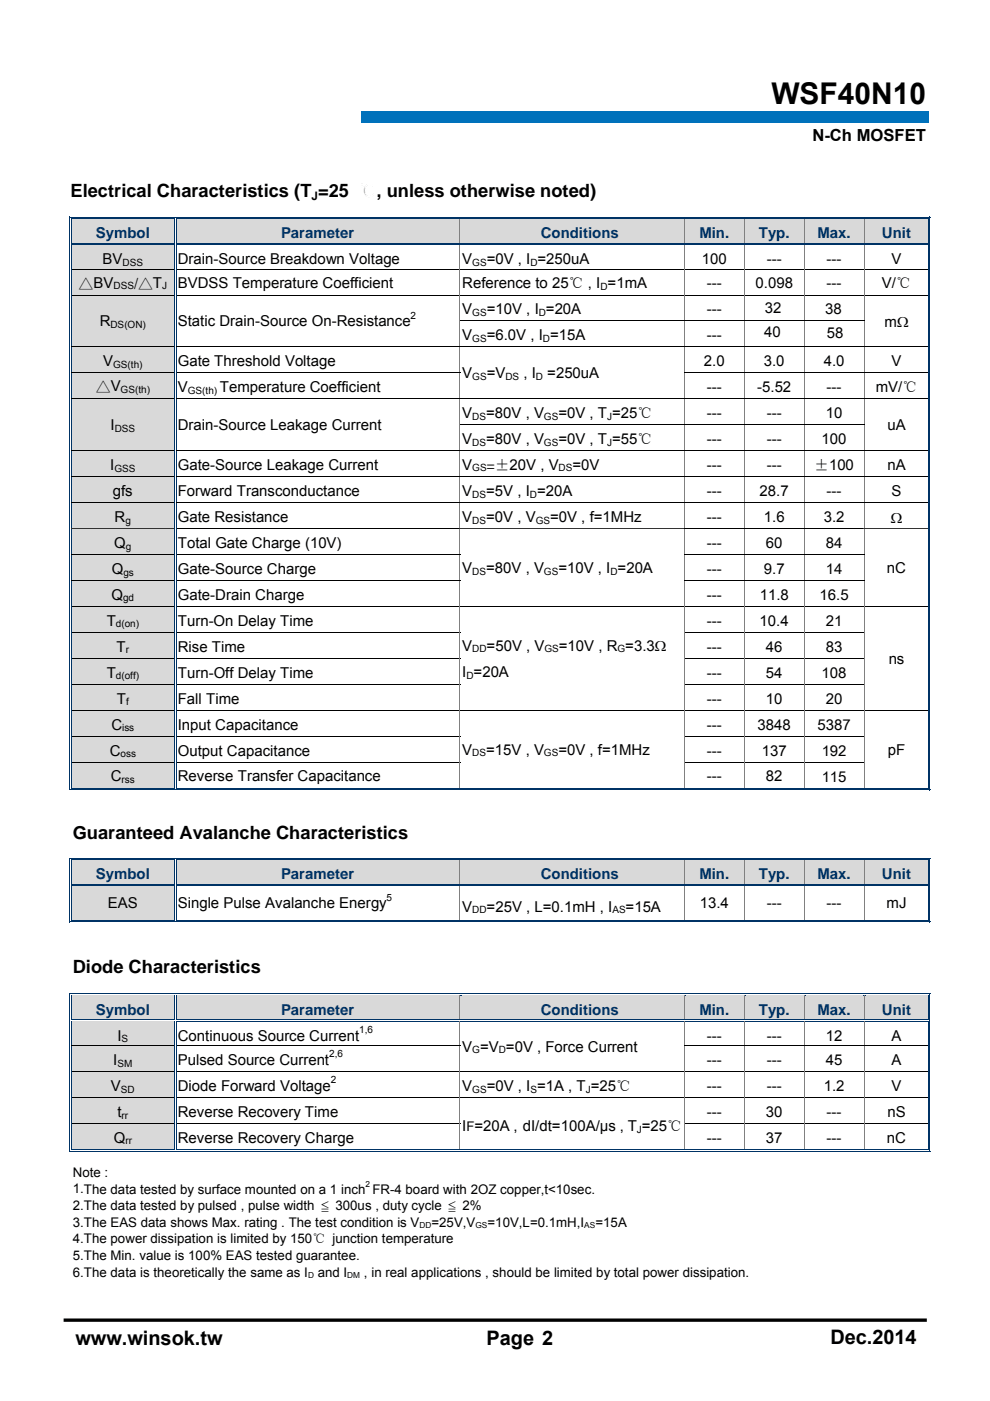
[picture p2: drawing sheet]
<svg xmlns="http://www.w3.org/2000/svg" width="210mm" height="297mm" viewBox="0 0 210 297" stroke-linecap="round" stroke-linejoin="round" font-family="sans-serif">
<defs><g id="words">
<text font-size="6.3" x="163.6" y="22">WSF40N10</text>
<g font-size="4.2">
<text x="16" y="285.1">www.winsok.tw</text>
<text x="103.2" y="285.1">Page 2</text>
<text x="176.1" y="285">Dec.2014</text>
</g>
<g font-size="3.9">
<text x="15" y="41.8">Electrical Characteristics (T =25 ℃, unless otherwise noted)</text>
<text x="15.4" y="177.9">Guaranteed Avalanche Characteristics</text>
<text x="15.4" y="206.3">Diode Characteristics</text>
</g>
<text font-size="3.5" x="172.3" y="29.8">N-Ch MOSFET</text>
<g font-size="3.2" fill="#003365">
<text x="20.3" y="50.5">Symbol</text>
<text x="59.6" y="50.5">Parameter</text>
<text x="114.7" y="50.5">Conditions</text>
<text x="148.3" y="50.5">Min.</text>
<text x="161" y="50.5">Typ.</text>
<text x="173.4" y="50.5">Max.</text>
<text x="187.1" y="50.5">Unit</text>
<text x="20.3" y="186.5">Symbol</text>
<text x="59.6" y="186.5">Parameter</text>
<text x="114.7" y="186.5">Conditions</text>
<text x="148.3" y="186.5">Min.</text>
<text x="161" y="186.5">Typ.</text>
<text x="173.4" y="186.5">Max.</text>
<text x="187.1" y="186.5">Unit</text>
<text x="20.3" y="215.2">Symbol</text>
<text x="59.6" y="215.2">Parameter</text>
<text x="114.7" y="215.2">Conditions</text>
<text x="148.3" y="215.2">Min.</text>
<text x="161" y="215.2">Typ.</text>
<text x="173.4" y="215.2">Max.</text>
<text x="187.1" y="215.2">Unit</text>
</g>
<g font-size="3.2">
<text x="21.8" y="56">BV</text>
<text x="37.7" y="56">Drain-Source Breakdown Voltage</text>
<text x="98.1" y="56">V</text>
<text x="103.2" y="56">=0V , I =250uA</text>
<text x="148.9" y="56">100</text>
<text x="162.6" y="56">---</text>
<text x="175.3" y="56">---</text>
<text x="189.1" y="56">V</text>
<text x="16.7" y="61">△BV</text>
<text x="28.4" y="61">/△T</text>
<text x="37.7" y="61.1">BVDSS Temperature Coefficient</text>
<text x="98" y="61.2">Reference to 25℃ , I =1mA</text>
<text x="149.9" y="61.1">---</text>
<text x="160.3" y="61.1">0.098</text>
<text x="175.3" y="61.1">---</text>
<text x="187.1" y="61.2">V/℃</text>
<text x="21.1" y="69.2">R</text>
<text x="37.7" y="69.2">Static Drain-Source On-Resistance</text>
<text x="98" y="66.6">V</text>
<text x="103.2" y="66.6">=10V , I =20A</text>
<text x="149.9" y="66.6">---</text>
<text x="162.1" y="71.5">40</text>
<text x="162.2" y="66.4">32</text>
<text x="175" y="66.5">38</text>
<text x="175.4" y="71.8">58</text>
<text x="187.6" y="69.3">mΩ</text>
<text x="21.9" y="77.6">V</text>
<text x="37.7" y="77.6">Gate Threshold Voltage</text>
<text x="98" y="72.1">V</text>
<text x="103.2" y="72.1">=6.0V , I =15A</text>
<text x="149.3" y="77.6">2.0</text>
<text x="149.9" y="72.1">---</text>
<text x="162" y="77.6">3.0</text>
<text x="174.7" y="77.6">4.0</text>
<text x="189.1" y="77.6">V</text>
<text x="20.3" y="83">△V</text>
<text x="37.7" y="83.1">V</text>
<text x="46.7" y="83.1">Temperature Coefficient</text>
<text x="98" y="80.2">V</text>
<text x="103.2" y="80.2">=V</text>
<text x="111" y="80.2">, I</text>
<text x="116.1" y="80.2">=250uA</text>
<text x="149.9" y="83.1">---</text>
<text x="160.6" y="83.1">-5.52</text>
<text x="175.3" y="83.1">---</text>
<text x="185.8" y="83.2">mV/℃</text>
<text x="98" y="88.7">V</text>
<text x="103.1" y="88.7">=80V , V</text>
<text x="118.4" y="88.7">=0V , T =25℃</text>
<text x="149.9" y="88.6">---</text>
<text x="162.6" y="88.6">---</text>
<text x="175.2" y="88.6">10</text>
<text x="23.5" y="91.2">I</text>
<text x="37.7" y="91.2">Drain-Source Leakage Current</text>
<text x="98" y="94.2">V</text>
<text x="103.1" y="94.2">=80V , V</text>
<text x="118.4" y="94.2">=0V , T =55℃</text>
<text x="149.9" y="94.1">---</text>
<text x="162.6" y="94.1">---</text>
<text x="174.3" y="94.1">100</text>
<text x="188.2" y="91.2">uA</text>
<text x="23.4" y="99.7">I</text>
<text x="37.7" y="99.7">Gate-Source Leakage Current</text>
<text x="98" y="99.6">V</text>
<text x="103.2" y="99.6">=±20V , V</text>
<text x="121.4" y="99.6">=0V</text>
<text x="149.9" y="99.7">---</text>
<text x="162.6" y="99.7">---</text>
<text x="172.7" y="99.7">±100</text>
<text x="188.2" y="99.7">nA</text>
<text x="23.9" y="105.2">gfs</text>
<text x="37.7" y="105.2">Forward Transconductance</text>
<text x="98" y="105.2">V</text>
<text x="103.1" y="105.2">=5V , I =20A</text>
<text x="149.9" y="105.2">---</text>
<text x="161.1" y="105.2">28.7</text>
<text x="175.3" y="105.2">---</text>
<text x="189.1" y="105.2">S</text>
<text x="24.3" y="110.7">R</text>
<text x="37.7" y="110.7">Gate Resistance</text>
<text x="98.1" y="110.7">V</text>
<text x="103.1" y="110.7">=0V , V</text>
<text x="116.7" y="110.7">=0V , f=1MHz</text>
<text x="150" y="110.7">---</text>
<text x="162" y="110.7">1.6</text>
<text x="174.7" y="110.7">3.2</text>
<text x="189" y="110.8">Ω</text>
<text x="24.2" y="116.2">Q</text>
<text x="37.7" y="116.2">Total Gate Charge (10V)</text>
<text x="149.9" y="116.2">---</text>
<text x="162.5" y="116.2">60</text>
<text x="175.2" y="116.3">84</text>
<text x="23.7" y="121.7">Q</text>
<text x="37.7" y="121.7">Gate-Source Charge</text>
<text x="98" y="121.5">V</text>
<text x="103.1" y="121.5">=80V , V</text>
<text x="118.4" y="121.5">=10V , I =20A</text>
<text x="150" y="121.7">---</text>
<text x="162" y="121.7">9.7</text>
<text x="175.2" y="121.8">14</text>
<text x="188.1" y="121.5">nC</text>
<text x="23.6" y="127.2">Q</text>
<text x="37.7" y="127.2">Gate-Drain Charge</text>
<text x="149.9" y="127.2">---</text>
<text x="161.1" y="127.2">11.8</text>
<text x="173.8" y="127.3">16.5</text>
<text x="22.6" y="132.7">T</text>
<text x="37.7" y="132.7">Turn-On Delay Time</text>
<text x="98" y="138">V</text>
<text x="103.2" y="138">=50V , V</text>
<text x="118.5" y="138">=10V , R =3.3Ω</text>
<text x="149.9" y="132.7">---</text>
<text x="161.1" y="132.7">10.4</text>
<text x="175.2" y="132.8">21</text>
<text x="22.6" y="143.7">T</text>
<text x="24.7" y="138.2">T</text>
<text x="37.7" y="143.7">Turn-Off Delay Time</text>
<text x="37.7" y="138.2">Rise Time</text>
<text x="98" y="143.6">I =20A</text>
<text x="149.9" y="138.2">---</text>
<text x="149.9" y="143.7">---</text>
<text x="162.5" y="138.2">46</text>
<text x="162.5" y="143.7">54</text>
<text x="174.3" y="143.8">108</text>
<text x="175.2" y="138.3">83</text>
<text x="188.5" y="140.7">ns</text>
<text x="24.8" y="149.2">T</text>
<text x="37.7" y="149.2">Fall Time</text>
<text x="149.9" y="149.2">---</text>
<text x="162.5" y="149.2">10</text>
<text x="175.2" y="149.3">20</text>
<text x="23.6" y="154.7">C</text>
<text x="37.7" y="154.7">Input Capacitance</text>
<text x="149.9" y="154.7">---</text>
<text x="160.7" y="154.7">3848</text>
<text x="173.4" y="154.8">5387</text>
<text x="23.3" y="160.2">C</text>
<text x="37.7" y="160.2">Output Capacitance</text>
<text x="98" y="160">V</text>
<text x="103.1" y="160">=15V , V</text>
<text x="118.4" y="160">=0V , f=1MHz</text>
<text x="149.9" y="160.2">---</text>
<text x="161.6" y="160.2">137</text>
<text x="174.3" y="160.3">192</text>
<text x="188.3" y="160">pF</text>
<text x="23.5" y="165.7">C</text>
<text x="37.7" y="165.7">Reverse Transfer Capacitance</text>
<text x="149.9" y="165.7">---</text>
<text x="162.4" y="165.7">82</text>
<text x="174.3" y="165.8">115</text>
<text x="22.9" y="192.6">EAS</text>
<text x="37.7" y="192.6">Single Pulse Avalanche Energy</text>
<text x="98" y="193.3">V</text>
<text x="103.2" y="193.3">=25V , L=0.1mH , I</text>
<text x="132.7" y="193.3">=15A</text>
<text x="148.4" y="192.6">13.4</text>
<text x="162.6" y="192.6">---</text>
<text x="175.3" y="192.6">---</text>
<text x="188.1" y="192.6">mJ</text>
<text x="24.9" y="220.6">I</text>
<text x="37.7" y="220.6">Continuous Source Current</text>
<text x="149.9" y="220.6">---</text>
<text x="162.6" y="220.6">---</text>
<text x="175.2" y="220.6">12</text>
<text x="189.1" y="220.6">A</text>
<text x="24" y="225.8">I</text>
<text x="37.7" y="225.8">Pulsed Source Current</text>
<text x="98" y="223">V =V =0V , Force Current</text>
<text x="149.9" y="225.8">---</text>
<text x="162.6" y="225.8">---</text>
<text x="175.2" y="225.8">45</text>
<text x="189.1" y="225.8">A</text>
<text x="23.5" y="231.3">V</text>
<text x="37.7" y="231.3">Diode Forward Voltage</text>
<text x="98" y="231.3">V</text>
<text x="103.2" y="231.3">=0V , I =1A , T =25℃</text>
<text x="149.9" y="231.3">---</text>
<text x="162.6" y="231.3">---</text>
<text x="174.7" y="231.3">1.2</text>
<text x="189.1" y="231.3">V</text>
<text x="24.9" y="236.8">t</text>
<text x="37.7" y="236.8">Reverse Recovery Time</text>
<text x="98" y="239.8">I</text>
<text x="149.9" y="236.8">---</text>
<text x="162.5" y="236.8">30</text>
<text x="175.3" y="236.8">---</text>
<text x="188.2" y="236.8">nS</text>
<text x="24.1" y="242.3">Q</text>
<text x="37.7" y="242.3">Reverse Recovery Charge</text>
<text x="149.9" y="242.3">---</text>
<text x="162.5" y="242.3">37</text>
<text x="175.3" y="242.3">---</text>
<text x="188.1" y="242.3">nC</text>
</g>
<g font-size="2.8">
<text x="98.9" y="239.8">F=20A , dI/dt=100A/µs , T =25℃</text>
<text x="15.5" y="249.5">Note :</text>
<text x="15.5" y="256.6">2.The data tested by pulsed , pulse width ≦ 300us , duty cycle ≦ 2%</text>
<text x="15.5" y="253">1.The data tested by surface mounted on a 1 inch FR-4 board with 2OZ copper,t&lt;10sec.</text>
<text x="15.5" y="263.6">4.The power dissipation is limited by 150℃ junction temperature</text>
<text x="15.5" y="260.1">3.The EAS data shows Max. rating . The test condition is V</text>
<text x="91.5" y="260.1">=25V,V</text>
<text x="103.4" y="260.1">=10V,L=0.1mH,I</text>
<text x="126.3" y="260.1">=15A</text>
<text x="15.5" y="267.1">5.The Min. value is 100% EAS tested guarantee.</text>
<text x="15.5" y="270.7">6.The data is theoretically the same as I</text>
<text x="67.4" y="270.7">and I</text>
<text x="77.2" y="270.7">, in real applications , should be limited by total power dissipation.</text>
</g>
<text font-size="2.5" x="66.1" y="42.3">J</text>
<g font-size="2.1">
<text x="26" y="56.3">DSS</text>
<text x="100.2" y="56.3">GS</text>
<text x="112.5" y="56.3">D</text>
<text x="24.1" y="61.3">DSS</text>
<text x="34.4" y="61.3">J</text>
<text x="127.4" y="61.5">D</text>
<text x="23.4" y="69.5">DS(ON)</text>
<text x="87.1" y="67.6">2</text>
<text x="100.2" y="67">GS</text>
<text x="114.3" y="67">D</text>
<text x="24" y="78">GS(th)</text>
<text x="100.2" y="72.5">GS</text>
<text x="115.1" y="72.5">D</text>
<text x="25.6" y="83.3">GS(th)</text>
<text x="39.8" y="83.5">GS(th)</text>
<text x="100.2" y="80.5">GS</text>
<text x="107.2" y="80.5">DS</text>
<text x="113.7" y="80.5">D</text>
<text x="100.2" y="89">DS</text>
<text x="115.4" y="89">GS</text>
<text x="128.8" y="89">J</text>
<text x="24.3" y="91.5">DSS</text>
<text x="100.2" y="94.5">DS</text>
<text x="115.4" y="94.5">GS</text>
<text x="128.8" y="94.5">J</text>
<text x="24.3" y="100">GSS</text>
<text x="100.2" y="99.9">GS</text>
<text x="118.5" y="99.9">DS</text>
<text x="100.2" y="105.5">DS</text>
<text x="112.4" y="105.5">D</text>
<text x="26.6" y="111">g</text>
<text x="100.2" y="111">DS</text>
<text x="113.6" y="111">GS</text>
<text x="26.7" y="116.5">g</text>
<text x="26.2" y="122">gs</text>
<text x="100.2" y="121.8">DS</text>
<text x="115.4" y="121.8">GS</text>
<text x="129.5" y="121.8">D</text>
<text x="26.1" y="127.5">gd</text>
<text x="24.6" y="133">d(on)</text>
<text x="26.7" y="138.5">r</text>
<text x="98.9" y="144">D</text>
<text x="100.2" y="138.3">DD</text>
<text x="115.5" y="138.3">GS</text>
<text x="131" y="138.3">G</text>
<text x="24.6" y="144">d(off)</text>
<text x="26.8" y="149.5">f</text>
<text x="25.9" y="155">iss</text>
<text x="25.5" y="160.5">oss</text>
<text x="100.2" y="160.3">DS</text>
<text x="115.4" y="160.3">GS</text>
<text x="25.8" y="166.1">rss</text>
<text x="82" y="191">5</text>
<text x="100.2" y="193.7">DD</text>
<text x="129.9" y="193.7">AS</text>
<text x="25.8" y="221">S</text>
<text x="76.2" y="219">1,6</text>
<text x="24.9" y="226.1">SM</text>
<text x="69.8" y="224.2">2,6</text>
<text x="100.2" y="223.4">G</text>
<text x="105.8" y="223.4">D</text>
<text x="25.7" y="231.6">SD</text>
<text x="70.2" y="229.7">2</text>
<text x="100.2" y="231.7">GS</text>
<text x="112.5" y="231.7">S</text>
<text x="124.2" y="231.7">J</text>
<text x="25.8" y="237.2">rr</text>
<text x="26.6" y="242.7">rr</text>
<text x="135.1" y="240.1">J</text>
</g>
<g font-size="1.8">
<text x="77.5" y="251.7">2</text>
<text x="89" y="260.4">DD</text>
<text x="100.8" y="260.4">GS</text>
<text x="123.9" y="260.4">AS</text>
<text x="65.3" y="271">D</text>
<text x="73.6" y="271">DM</text>
</g>
</g></defs>
<g fill="#d9d9d9">
<path d="M15.2 46.5h21.8v5h-21.8z"/>
<path d="M15.4 46.5h21.3v5h-21.3z"/>
<path d="M37.5 46.5h60v5h-60z"/>
<path d="M37.7 46.5h59.4v5h-59.4z"/>
<path d="M97.6 46.5h47.5v5h-47.5z"/>
<path d="M98 46.5h46.7v5h-46.7z"/>
<path d="M145.3 46.5h12.5v5h-12.5z"/>
<path d="M145.7 46.5h11.7v5h-11.7z"/>
<path d="M158 46.5h12.5v5h-12.5z"/>
<path d="M158.4 46.5h11.7v5h-11.7z"/>
<path d="M170.7 46.5h12.5v5h-12.5z"/>
<path d="M171.1 46.5h11.7v5h-11.7z"/>
<path d="M183.4 46.5h13.4v5h-13.4z"/>
<path d="M183.8 46.5h12.8v5h-12.8z"/>
</g>
<g fill="#003365">
<path d="M14.7 46h.1v.5h-.1z"/>
<path d="M14.7 46h.5v.1h-.5z"/>
<path d="M15 46.3h.2v.2h-.2z"/>
</g>
<path d="M15.2 46h21.8M15.2 46.4h21.8" fill="none" stroke="#003365" stroke-width=".21"/>
<path d="M15.2 46.5h21.8" fill="none" stroke="#d9d9d9" stroke-width=".21"/>
<g fill="#003365">
<path d="M37.3 46.5h.2z"/>
<path d="M37 46.5h.1z"/>
<path d="M37 46h.5v.1h-.5z"/>
<path d="M37 46.3h.1v.2h-.1z"/>
<path d="M37.3 46.3h.2v.2h-.2z"/>
</g>
<path d="M37.5 46h60M37.5 46.4h60" fill="none" stroke="#003365" stroke-width=".21"/>
<path d="M37.5 46.5h60" fill="none" stroke="#d9d9d9" stroke-width=".21"/>
<path d="M97.6 46.5h.4z" fill="#d9d9d9"/>
<path d="M97.5 46.5h.1z" fill="#808080"/>
<g fill="#003365">
<path d="M97.5 46h.5v.1h-.5z"/>
<path d="M97.5 46.3h.5v.2h-.5z"/>
</g>
<path d="M98 46h47.1M98 46.4h47.1" fill="none" stroke="#003365" stroke-width=".21"/>
<path d="M98 46.5h47.1" fill="none" stroke="#d9d9d9" stroke-width=".21"/>
<path d="M145.3 46.5h.3z" fill="#d9d9d9"/>
<path d="M145.1 46.5h.2z" fill="#808080"/>
<g fill="#003365">
<path d="M145.1 46h.5v.1h-.5z"/>
<path d="M145.1 46.3h.5v.2h-.5z"/>
</g>
<path d="M145.6 46h12.2M145.6 46.4h12.2" fill="none" stroke="#003365" stroke-width=".21"/>
<path d="M145.6 46.5h12.2" fill="none" stroke="#d9d9d9" stroke-width=".21"/>
<path d="M158 46.5h.3z" fill="#d9d9d9"/>
<path d="M157.8 46.5h.2z" fill="#808080"/>
<g fill="#003365">
<path d="M157.8 46h.5v.1h-.5z"/>
<path d="M157.8 46.3h.5v.2h-.5z"/>
</g>
<path d="M158.3 46h12.2M158.3 46.4h12.2" fill="none" stroke="#003365" stroke-width=".21"/>
<path d="M158.3 46.5h12.2" fill="none" stroke="#d9d9d9" stroke-width=".21"/>
<path d="M170.7 46.5h.3z" fill="#d9d9d9"/>
<path d="M170.5 46.5h.2z" fill="#808080"/>
<g fill="#003365">
<path d="M170.5 46h.5v.1h-.5z"/>
<path d="M170.5 46.3h.5v.2h-.5z"/>
</g>
<path d="M171 46h12.2M171 46.4h12.2" fill="none" stroke="#003365" stroke-width=".21"/>
<path d="M171 46.5h12.2" fill="none" stroke="#d9d9d9" stroke-width=".21"/>
<path d="M183.4 46.5h.3z" fill="#d9d9d9"/>
<path d="M183.2 46.5h.2z" fill="#808080"/>
<g fill="#003365">
<path d="M183.2 46h.5v.1h-.5z"/>
<path d="M183.2 46.3h.5v.2h-.5z"/>
</g>
<path d="M183.7 46h13.1M183.7 46.4h13.1" fill="none" stroke="#003365" stroke-width=".21"/>
<path d="M183.7 46.5h13.1" fill="none" stroke="#d9d9d9" stroke-width=".21"/>
<g fill="#003365">
<path d="M197.2 46h.1v.5h-.1z"/>
<path d="M196.8 46h.5v.1h-.5z"/>
<path d="M196.8 46.3h.2v.2h-.2z"/>
</g>
<path d="M14.8 46.5v5M15.1 46.5v5M37.1 46.5v5M37.4 46.5v5M196.9 46.5v5M197.3 46.5v5" fill="none" stroke="#003365" stroke-width=".21"/>
<path d="M97.6 46.5v5M145.2 46.5v5M157.9 46.5v5M170.6 46.5v5M183.3 46.5v5" fill="none" stroke="#808080" stroke-width=".21"/>
<g fill="#d9d9d9">
<path d="M15.2 52h21.8v5h-21.8z"/>
<path d="M15.4 52h21.3v5h-21.3z"/>
</g>
<g fill="#003365">
<path d="M15 52h.2z"/>
<path d="M14.7 51.5h.1v.5h-.1z"/>
<path d="M15 51.5h.2v.1h-.2z"/>
<path d="M15 51.8h.2v.2h-.2z"/>
</g>
<path d="M15.2 51.5h21.8M15.2 51.9h21.8" fill="none" stroke="#003365" stroke-width=".21"/>
<path d="M15.2 52h21.8" fill="none" stroke="#d9d9d9" stroke-width=".21"/>
<g fill="#003365">
<path d="M37.3 52h.2z"/>
<path d="M37 52h.1z"/>
<path d="M37 51.5h.1v.1h-.1z"/>
<path d="M37 51.8h.1v.2h-.1z"/>
<path d="M37.3 51.5h.2v.1h-.2z"/>
<path d="M37.3 51.8h.2v.2h-.2z"/>
</g>
<path d="M37.5 51.5h60M37.5 51.9h60" fill="none" stroke="#003365" stroke-width=".21"/>
<path d="M97.5 52h.1z" fill="#808080"/>
<g fill="#003365">
<path d="M97.5 51.5h.5v.1h-.5z"/>
<path d="M97.5 51.8h.5v.2h-.5z"/>
</g>
<path d="M98 51.5h47.1M98 51.9h47.1" fill="none" stroke="#003365" stroke-width=".21"/>
<path d="M145.1 52h.2z" fill="#808080"/>
<g fill="#003365">
<path d="M145.1 51.5h.5v.1h-.5z"/>
<path d="M145.1 51.8h.5v.2h-.5z"/>
</g>
<path d="M145.6 51.5h12.2M145.6 51.9h12.2" fill="none" stroke="#003365" stroke-width=".21"/>
<path d="M157.8 52h.2z" fill="#808080"/>
<g fill="#003365">
<path d="M157.8 51.5h.5v.1h-.5z"/>
<path d="M157.8 51.8h.5v.2h-.5z"/>
</g>
<path d="M158.3 51.5h12.2M158.3 51.9h12.2" fill="none" stroke="#003365" stroke-width=".21"/>
<path d="M170.5 52h.2z" fill="#808080"/>
<g fill="#003365">
<path d="M170.5 51.5h.5v.1h-.5z"/>
<path d="M170.5 51.8h.5v.2h-.5z"/>
</g>
<path d="M171 51.5h12.2M171 51.9h12.2" fill="none" stroke="#003365" stroke-width=".21"/>
<path d="M183.2 52h.2z" fill="#808080"/>
<g fill="#003365">
<path d="M183.2 51.5h.5v.1h-.5z"/>
<path d="M183.2 51.8h.5v.2h-.5z"/>
</g>
<path d="M183.7 51.5h13.1M183.7 51.9h13.1" fill="none" stroke="#003365" stroke-width=".21"/>
<g fill="#003365">
<path d="M197.2 52h.1z"/>
<path d="M196.8 52h.2z"/>
<path d="M196.8 51.5h.2v.1h-.2z"/>
<path d="M196.8 51.8h.2v.2h-.2z"/>
<path d="M197.2 51.5h.1v.5h-.1z"/>
</g>
<path d="M14.8 52v5M15.1 52v5M37.1 52v5M37.4 52v5M196.9 52v5M197.3 52v5" fill="none" stroke="#003365" stroke-width=".21"/>
<path d="M97.6 52v5M145.2 52v5M157.9 52v5M170.6 52v5M183.3 52v5" fill="none" stroke="#808080" stroke-width=".21"/>
<g fill="#d9d9d9">
<path d="M15.2 57.1h21.8v5.4h-21.8z"/>
<path d="M15.4 57.1h21.3v5.4h-21.3z"/>
</g>
<g fill="#003365">
<path d="M15 57h.2v.1h-.2z"/>
<path d="M14.7 57h.1v.1h-.1z"/>
</g>
<path d="M15.2 57h21.8" fill="none" stroke="#000" stroke-width=".21"/>
<g fill="#003365">
<path d="M37.3 57h.2v.1h-.2z"/>
<path d="M37 57h.1v.1h-.1z"/>
</g>
<path d="M37.5 57h159.3" fill="none" stroke="#000" stroke-width=".21"/>
<g fill="#003365">
<path d="M197.2 57h.1v.1h-.1z"/>
<path d="M196.8 57h.2v.1h-.2z"/>
</g>
<path d="M14.8 57.1v5.4M15.1 57.1v5.4M37.1 57.1v5.4M37.4 57.1v5.4M196.9 57.1v5.4M197.3 57.1v5.4" fill="none" stroke="#003365" stroke-width=".21"/>
<path d="M97.6 57.1v5.4M145.2 57.1v5.4M157.9 57.1v5.4M170.6 57.1v5.4M183.3 57.1v5.4" fill="none" stroke="#808080" stroke-width=".21"/>
<g fill="#d9d9d9">
<path d="M15.2 62.6h21.8v10.9h-21.8z"/>
<path d="M15.4 65.2h21.3v5.7h-21.3z"/>
</g>
<g fill="#003365">
<path d="M15 62.5h.2v.1h-.2z"/>
<path d="M14.7 62.5h.1v.1h-.1z"/>
</g>
<path d="M15.2 62.5h21.8" fill="none" stroke="#000" stroke-width=".21"/>
<g fill="#003365">
<path d="M37.3 62.5h.2v.1h-.2z"/>
<path d="M37 62.5h.1v.1h-.1z"/>
</g>
<path d="M37.5 62.5h159.3" fill="none" stroke="#000" stroke-width=".21"/>
<g fill="#003365">
<path d="M197.2 62.5h.1v.1h-.1z"/>
<path d="M196.8 62.5h.2v.1h-.2z"/>
</g>
<path d="M14.8 62.6v5.4M15.1 62.6v5.4M37.1 62.6v5.4M37.4 62.6v5.4M196.9 62.6v5.4M197.3 62.6v5.4" fill="none" stroke="#003365" stroke-width=".21"/>
<path d="M97.6 62.6v5.4M145.2 62.6v5.4M157.9 62.6v5.4M170.6 62.6v5.4M183.3 62.6v5.4" fill="none" stroke="#808080" stroke-width=".21"/>
<g fill="#003365">
<path d="M14.7 68h.1v.1h-.1z"/>
<path d="M15 68h.2v.1h-.2z"/>
<path d="M37 68h.1v.1h-.1z"/>
<path d="M37.3 68h.2v.1h-.2z"/>
</g>
<path d="M97.5 68.1h85.9" fill="none" stroke="#000" stroke-width=".21"/>
<g fill="#003365">
<path d="M197.2 68h.1v.1h-.1z"/>
<path d="M196.8 68h.2v.1h-.2z"/>
</g>
<path d="M14.8 68.1v5.4M15.1 68.1v5.4M37.1 68.1v5.4M37.4 68.1v5.4M196.9 68.1v5.4M197.3 68.1v5.4" fill="none" stroke="#003365" stroke-width=".21"/>
<path d="M97.6 68.1v5.4M145.2 68.1v5.4M157.9 68.1v5.4M170.6 68.1v5.4M183.3 68.1v5.4" fill="none" stroke="#808080" stroke-width=".21"/>
<g fill="#d9d9d9">
<path d="M15.2 73.6h21.8v5.4h-21.8z"/>
<path d="M15.4 73.6h21.3v5.4h-21.3z"/>
</g>
<g fill="#003365">
<path d="M15 73.5h.2v.1h-.2z"/>
<path d="M14.7 73.5h.1v.1h-.1z"/>
</g>
<path d="M15.2 73.6h21.8" fill="none" stroke="#000" stroke-width=".21"/>
<g fill="#003365">
<path d="M37.3 73.5h.2v.1h-.2z"/>
<path d="M37 73.5h.1v.1h-.1z"/>
</g>
<path d="M37.5 73.6h159.3" fill="none" stroke="#000" stroke-width=".21"/>
<g fill="#003365">
<path d="M197.2 73.5h.1v.1h-.1z"/>
<path d="M196.8 73.5h.2v.1h-.2z"/>
</g>
<path d="M14.8 73.6v5.4M15.1 73.6v5.4M37.1 73.6v5.4M37.4 73.6v5.4M196.9 73.6v5.4M197.3 73.6v5.4" fill="none" stroke="#003365" stroke-width=".21"/>
<path d="M97.6 73.6v5.4M145.2 73.6v5.4M157.9 73.6v5.4M170.6 73.6v5.4M183.3 73.6v5.4" fill="none" stroke="#808080" stroke-width=".21"/>
<g fill="#d9d9d9">
<path d="M15.2 79.1h21.8v5.4h-21.8z"/>
<path d="M15.4 79.1h21.3v5.4h-21.3z"/>
</g>
<g fill="#003365">
<path d="M15 79h.2v.1h-.2z"/>
<path d="M14.7 79h.1v.1h-.1z"/>
</g>
<path d="M15.2 79.1h21.8" fill="none" stroke="#000" stroke-width=".21"/>
<g fill="#003365">
<path d="M37.3 79h.2v.1h-.2z"/>
<path d="M37 79h.1v.1h-.1z"/>
</g>
<path d="M37.5 79.1h60.1M145.1 79.1h51.7" fill="none" stroke="#000" stroke-width=".21"/>
<g fill="#003365">
<path d="M197.2 79h.1v.1h-.1z"/>
<path d="M196.8 79h.2v.1h-.2z"/>
</g>
<path d="M14.8 79.1v5.4M15.1 79.1v5.4M37.1 79.1v5.4M37.4 79.1v5.4M196.9 79.1v5.4M197.3 79.1v5.4" fill="none" stroke="#003365" stroke-width=".21"/>
<path d="M97.6 79.1v5.4M145.2 79.1v5.4M157.9 79.1v5.4M170.6 79.1v5.4M183.3 79.1v5.4" fill="none" stroke="#808080" stroke-width=".21"/>
<g fill="#d9d9d9">
<path d="M15.2 84.6h21.8v10.9h-21.8z"/>
<path d="M15.4 87.2h21.3v5.7h-21.3z"/>
</g>
<g fill="#003365">
<path d="M15 84.5h.2v.1h-.2z"/>
<path d="M14.7 84.5h.1v.1h-.1z"/>
</g>
<path d="M15.2 84.6h21.8" fill="none" stroke="#000" stroke-width=".21"/>
<g fill="#003365">
<path d="M37.3 84.5h.2v.1h-.2z"/>
<path d="M37 84.5h.1v.1h-.1z"/>
</g>
<path d="M37.5 84.6h159.3" fill="none" stroke="#000" stroke-width=".21"/>
<g fill="#003365">
<path d="M197.2 84.5h.1v.1h-.1z"/>
<path d="M196.8 84.5h.2v.1h-.2z"/>
</g>
<path d="M14.8 84.6v5.4M15.1 84.6v5.4M37.1 84.6v5.4M37.4 84.6v5.4M196.9 84.6v5.4M197.3 84.6v5.4" fill="none" stroke="#003365" stroke-width=".21"/>
<path d="M97.6 84.6v5.4M145.2 84.6v5.4M157.9 84.6v5.4M170.6 84.6v5.4M183.3 84.6v5.4" fill="none" stroke="#808080" stroke-width=".21"/>
<g fill="#003365">
<path d="M14.7 90h.1v.1h-.1z"/>
<path d="M15 90h.2v.1h-.2z"/>
<path d="M37 90h.1v.1h-.1z"/>
<path d="M37.3 90h.2v.1h-.2z"/>
</g>
<path d="M97.5 90.1h85.9" fill="none" stroke="#000" stroke-width=".21"/>
<g fill="#003365">
<path d="M197.2 90h.1v.1h-.1z"/>
<path d="M196.8 90h.2v.1h-.2z"/>
</g>
<path d="M14.8 90.1v5.4M15.1 90.1v5.4M37.1 90.1v5.4M37.4 90.1v5.4M196.9 90.1v5.4M197.3 90.1v5.4" fill="none" stroke="#003365" stroke-width=".21"/>
<path d="M97.6 90.1v5.4M145.2 90.1v5.4M157.9 90.1v5.4M170.6 90.1v5.4M183.3 90.1v5.4" fill="none" stroke="#808080" stroke-width=".21"/>
<g fill="#d9d9d9">
<path d="M15.2 95.7h21.8v5.3h-21.8z"/>
<path d="M15.4 95.7h21.3v5.3h-21.3z"/>
</g>
<g fill="#003365">
<path d="M15 95.5h.2v.2h-.2z"/>
<path d="M14.7 95.5h.1v.2h-.1z"/>
</g>
<path d="M15.2 95.6h21.8" fill="none" stroke="#000" stroke-width=".21"/>
<g fill="#003365">
<path d="M37.3 95.5h.2v.2h-.2z"/>
<path d="M37 95.5h.1v.2h-.1z"/>
</g>
<path d="M37.5 95.6h159.3" fill="none" stroke="#000" stroke-width=".21"/>
<g fill="#003365">
<path d="M197.2 95.5h.1v.2h-.1z"/>
<path d="M196.8 95.5h.2v.2h-.2z"/>
</g>
<path d="M14.8 95.7v5.3M15.1 95.7v5.3M37.1 95.7v5.3M37.4 95.7v5.3M196.9 95.7v5.3M197.3 95.7v5.3" fill="none" stroke="#003365" stroke-width=".21"/>
<path d="M97.6 95.7v5.3M145.2 95.7v5.3M157.9 95.7v5.3M170.6 95.7v5.3M183.3 95.7v5.3" fill="none" stroke="#808080" stroke-width=".21"/>
<g fill="#d9d9d9">
<path d="M15.2 101.2h21.8v5.3h-21.8z"/>
<path d="M15.4 101.2h21.3v5.3h-21.3z"/>
</g>
<g fill="#003365">
<path d="M15 101h.2v.2h-.2z"/>
<path d="M14.7 101h.1v.2h-.1z"/>
</g>
<path d="M15.2 101.1h21.8" fill="none" stroke="#000" stroke-width=".21"/>
<g fill="#003365">
<path d="M37.3 101h.2v.2h-.2z"/>
<path d="M37 101h.1v.2h-.1z"/>
</g>
<path d="M37.5 101.1h159.3" fill="none" stroke="#000" stroke-width=".21"/>
<g fill="#003365">
<path d="M197.2 101h.1v.2h-.1z"/>
<path d="M196.8 101h.2v.2h-.2z"/>
</g>
<path d="M14.8 101.2v5.3M15.1 101.2v5.3M37.1 101.2v5.3M37.4 101.2v5.3M196.9 101.2v5.3M197.3 101.2v5.3" fill="none" stroke="#003365" stroke-width=".21"/>
<path d="M97.6 101.2v5.3M145.2 101.2v5.3M157.9 101.2v5.3M170.6 101.2v5.3M183.3 101.2v5.3" fill="none" stroke="#808080" stroke-width=".21"/>
<g fill="#d9d9d9">
<path d="M15.2 106.7h21.8v5.3h-21.8z"/>
<path d="M15.4 106.7h21.3v5.3h-21.3z"/>
</g>
<g fill="#003365">
<path d="M15 106.5h.2v.2h-.2z"/>
<path d="M14.7 106.5h.1v.2h-.1z"/>
</g>
<path d="M15.2 106.6h21.8" fill="none" stroke="#000" stroke-width=".21"/>
<g fill="#003365">
<path d="M37.3 106.5h.2v.2h-.2z"/>
<path d="M37 106.5h.1v.2h-.1z"/>
</g>
<path d="M37.5 106.6h159.3" fill="none" stroke="#000" stroke-width=".21"/>
<g fill="#003365">
<path d="M197.2 106.5h.1v.2h-.1z"/>
<path d="M196.8 106.5h.2v.2h-.2z"/>
</g>
<path d="M14.8 106.7v5.3M15.1 106.7v5.3M37.1 106.7v5.3M37.4 106.7v5.3M196.9 106.7v5.3M197.3 106.7v5.3" fill="none" stroke="#003365" stroke-width=".21"/>
<path d="M97.6 106.7v5.3M145.2 106.7v5.3M157.9 106.7v5.3M170.6 106.7v5.3M183.3 106.7v5.3" fill="none" stroke="#808080" stroke-width=".21"/>
<g fill="#d9d9d9">
<path d="M15.2 112.2h21.8v5.3h-21.8z"/>
<path d="M15.4 112.2h21.3v5.3h-21.3z"/>
</g>
<g fill="#003365">
<path d="M15 112h.2v.2h-.2z"/>
<path d="M14.7 112h.1v.2h-.1z"/>
</g>
<path d="M15.2 112.1h21.8" fill="none" stroke="#333" stroke-width=".21"/>
<g fill="#003365">
<path d="M37.3 112h.2v.2h-.2z"/>
<path d="M37 112h.1v.2h-.1z"/>
</g>
<path d="M37.5 112.1h60M145.1 112.1h38.1" fill="none" stroke="#000" stroke-width=".21"/>
<path d="M97.5 112.1h47.6M183.2 112.1h13.6" fill="none" stroke="#333" stroke-width=".21"/>
<g fill="#003365">
<path d="M197.2 112h.1v.2h-.1z"/>
<path d="M196.8 112h.2v.2h-.2z"/>
</g>
<path d="M14.8 112.2v5.3M15.1 112.2v5.3M37.1 112.2v5.3M37.4 112.2v5.3M196.9 112.2v5.3M197.3 112.2v5.3" fill="none" stroke="#003365" stroke-width=".21"/>
<path d="M97.6 112.2v5.3M145.2 112.2v5.3M157.9 112.2v5.3M170.6 112.2v5.3M183.3 112.2v5.3" fill="none" stroke="#808080" stroke-width=".21"/>
<g fill="#d9d9d9">
<path d="M15.2 117.7h21.8v5.3h-21.8z"/>
<path d="M15.4 117.7h21.3v5.3h-21.3z"/>
</g>
<g fill="#003365">
<path d="M15 117.5h.2v.2h-.2z"/>
<path d="M14.7 117.5h.1v.2h-.1z"/>
</g>
<path d="M15.2 117.6h21.8" fill="none" stroke="#000" stroke-width=".21"/>
<g fill="#003365">
<path d="M37.3 117.5h.2v.2h-.2z"/>
<path d="M37 117.5h.1v.2h-.1z"/>
</g>
<path d="M37.5 117.6h60.1M145.1 117.6h38.3" fill="none" stroke="#000" stroke-width=".21"/>
<g fill="#003365">
<path d="M197.2 117.5h.1v.2h-.1z"/>
<path d="M196.8 117.5h.2v.2h-.2z"/>
</g>
<path d="M14.8 117.7v5.3M15.1 117.7v5.3M37.1 117.7v5.3M37.4 117.7v5.3M196.9 117.7v5.3M197.3 117.7v5.3" fill="none" stroke="#003365" stroke-width=".21"/>
<path d="M97.6 117.7v5.3M145.2 117.7v5.3M157.9 117.7v5.3M170.6 117.7v5.3M183.3 117.7v5.3" fill="none" stroke="#808080" stroke-width=".21"/>
<g fill="#d9d9d9">
<path d="M15.2 123.2h21.8v5.3h-21.8z"/>
<path d="M15.4 123.2h21.3v5.3h-21.3z"/>
</g>
<g fill="#003365">
<path d="M15 123h.2v.2h-.2z"/>
<path d="M14.7 123h.1v.2h-.1z"/>
</g>
<path d="M15.2 123.1h21.8" fill="none" stroke="#000" stroke-width=".21"/>
<g fill="#003365">
<path d="M37.3 123h.2v.2h-.2z"/>
<path d="M37 123h.1v.2h-.1z"/>
</g>
<path d="M37.5 123.1h60.1M145.1 123.1h38.3" fill="none" stroke="#000" stroke-width=".21"/>
<g fill="#003365">
<path d="M197.2 123h.1v.2h-.1z"/>
<path d="M196.8 123h.2v.2h-.2z"/>
</g>
<path d="M14.8 123.2v5.3M15.1 123.2v5.3M37.1 123.2v5.3M37.4 123.2v5.3M196.9 123.2v5.3M197.3 123.2v5.3" fill="none" stroke="#003365" stroke-width=".21"/>
<path d="M97.6 123.2v5.3M145.2 123.2v5.3M157.9 123.2v5.3M170.6 123.2v5.3M183.3 123.2v5.3" fill="none" stroke="#808080" stroke-width=".21"/>
<g fill="#d9d9d9">
<path d="M15.2 128.7h21.8v5.3h-21.8z"/>
<path d="M15.4 128.7h21.3v5.3h-21.3z"/>
</g>
<g fill="#003365">
<path d="M15 128.5h.2v.2h-.2z"/>
<path d="M14.7 128.5h.1v.2h-.1z"/>
</g>
<path d="M15.2 128.6h21.8" fill="none" stroke="#000" stroke-width=".21"/>
<g fill="#003365">
<path d="M37.3 128.5h.2v.2h-.2z"/>
<path d="M37 128.5h.1v.2h-.1z"/>
</g>
<path d="M37.5 128.6h159.3" fill="none" stroke="#000" stroke-width=".21"/>
<g fill="#003365">
<path d="M197.2 128.5h.1v.2h-.1z"/>
<path d="M196.8 128.5h.2v.2h-.2z"/>
</g>
<path d="M14.8 128.7v5.3M15.1 128.7v5.3M37.1 128.7v5.3M37.4 128.7v5.3M196.9 128.7v5.3M197.3 128.7v5.3" fill="none" stroke="#003365" stroke-width=".21"/>
<path d="M97.6 128.7v5.3M145.2 128.7v5.3M157.9 128.7v5.3M170.6 128.7v5.3M183.3 128.7v5.3" fill="none" stroke="#808080" stroke-width=".21"/>
<g fill="#d9d9d9">
<path d="M15.2 134.2h21.8v5.3h-21.8z"/>
<path d="M15.4 134.2h21.3v5.3h-21.3z"/>
</g>
<g fill="#003365">
<path d="M15 134h.2v.2h-.2z"/>
<path d="M14.7 134h.1v.2h-.1z"/>
</g>
<path d="M15.2 134.1h21.8" fill="none" stroke="#000" stroke-width=".21"/>
<g fill="#003365">
<path d="M37.3 134h.2v.2h-.2z"/>
<path d="M37 134h.1v.2h-.1z"/>
</g>
<path d="M37.5 134.1h60.1M145.1 134.1h38.3" fill="none" stroke="#000" stroke-width=".21"/>
<g fill="#003365">
<path d="M197.2 134h.1v.2h-.1z"/>
<path d="M196.8 134h.2v.2h-.2z"/>
</g>
<path d="M14.8 134.2v5.3M15.1 134.2v5.3M37.1 134.2v5.3M37.4 134.2v5.3M196.9 134.2v5.3M197.3 134.2v5.3" fill="none" stroke="#003365" stroke-width=".21"/>
<path d="M97.6 134.2v5.3M145.2 134.2v5.3M157.9 134.2v5.3M170.6 134.2v5.3M183.3 134.2v5.3" fill="none" stroke="#808080" stroke-width=".21"/>
<g fill="#d9d9d9">
<path d="M15.2 139.7h21.8v5.3h-21.8z"/>
<path d="M15.4 139.7h21.3v5.3h-21.3z"/>
</g>
<g fill="#003365">
<path d="M15 139.5h.2v.2h-.2z"/>
<path d="M14.7 139.5h.1v.2h-.1z"/>
</g>
<path d="M15.2 139.6h21.8" fill="none" stroke="#000" stroke-width=".21"/>
<g fill="#003365">
<path d="M37.3 139.5h.2v.2h-.2z"/>
<path d="M37 139.5h.1v.2h-.1z"/>
</g>
<path d="M37.5 139.6h60.1M145.1 139.6h38.3" fill="none" stroke="#000" stroke-width=".21"/>
<g fill="#003365">
<path d="M197.2 139.5h.1v.2h-.1z"/>
<path d="M196.8 139.5h.2v.2h-.2z"/>
</g>
<path d="M14.8 139.7v5.3M15.1 139.7v5.3M37.1 139.7v5.3M37.4 139.7v5.3M196.9 139.7v5.3M197.3 139.7v5.3" fill="none" stroke="#003365" stroke-width=".21"/>
<path d="M97.6 139.7v5.3M145.2 139.7v5.3M157.9 139.7v5.3M170.6 139.7v5.3M183.3 139.7v5.3" fill="none" stroke="#808080" stroke-width=".21"/>
<g fill="#d9d9d9">
<path d="M15.2 145.2h21.8v5.3h-21.8z"/>
<path d="M15.4 145.2h21.3v5.3h-21.3z"/>
</g>
<g fill="#003365">
<path d="M15 145h.2v.2h-.2z"/>
<path d="M14.7 145h.1v.2h-.1z"/>
</g>
<path d="M15.2 145.1h21.8" fill="none" stroke="#000" stroke-width=".21"/>
<g fill="#003365">
<path d="M37.3 145h.2v.2h-.2z"/>
<path d="M37 145h.1v.2h-.1z"/>
</g>
<path d="M37.5 145.1h60.1M145.1 145.1h38.3" fill="none" stroke="#000" stroke-width=".21"/>
<g fill="#003365">
<path d="M197.2 145h.1v.2h-.1z"/>
<path d="M196.8 145h.2v.2h-.2z"/>
</g>
<path d="M14.8 145.2v5.3M15.1 145.2v5.3M37.1 145.2v5.3M37.4 145.2v5.3M196.9 145.2v5.3M197.3 145.2v5.3" fill="none" stroke="#003365" stroke-width=".21"/>
<path d="M97.6 145.2v5.3M145.2 145.2v5.3M157.9 145.2v5.3M170.6 145.2v5.3M183.3 145.2v5.3" fill="none" stroke="#808080" stroke-width=".21"/>
<g fill="#d9d9d9">
<path d="M15.2 150.7h21.8v5.3h-21.8z"/>
<path d="M15.4 150.7h21.3v5.3h-21.3z"/>
</g>
<g fill="#003365">
<path d="M15 150.5h.2v.2h-.2z"/>
<path d="M14.7 150.5h.1v.2h-.1z"/>
</g>
<path d="M15.2 150.6h21.8" fill="none" stroke="#000" stroke-width=".21"/>
<g fill="#003365">
<path d="M37.3 150.5h.2v.2h-.2z"/>
<path d="M37 150.5h.1v.2h-.1z"/>
</g>
<path d="M37.5 150.6h159.3" fill="none" stroke="#000" stroke-width=".21"/>
<g fill="#003365">
<path d="M197.2 150.5h.1v.2h-.1z"/>
<path d="M196.8 150.5h.2v.2h-.2z"/>
</g>
<path d="M14.8 150.7v5.3M15.1 150.7v5.3M37.1 150.7v5.3M37.4 150.7v5.3M196.9 150.7v5.3M197.3 150.7v5.3" fill="none" stroke="#003365" stroke-width=".21"/>
<path d="M97.6 150.7v5.3M145.2 150.7v5.3M157.9 150.7v5.3M170.6 150.7v5.3M183.3 150.7v5.3" fill="none" stroke="#808080" stroke-width=".21"/>
<g fill="#d9d9d9">
<path d="M15.2 156.2h21.8v5.3h-21.8z"/>
<path d="M15.4 156.2h21.3v5.3h-21.3z"/>
</g>
<g fill="#003365">
<path d="M15 156h.2v.2h-.2z"/>
<path d="M14.7 156h.1v.2h-.1z"/>
</g>
<path d="M15.2 156.1h21.8" fill="none" stroke="#000" stroke-width=".21"/>
<g fill="#003365">
<path d="M37.3 156h.2v.2h-.2z"/>
<path d="M37 156h.1v.2h-.1z"/>
</g>
<path d="M37.5 156.1h60.1M145.1 156.1h38.3" fill="none" stroke="#000" stroke-width=".21"/>
<g fill="#003365">
<path d="M197.2 156h.1v.2h-.1z"/>
<path d="M196.8 156h.2v.2h-.2z"/>
</g>
<path d="M14.8 156.2v5.3M15.1 156.2v5.3M37.1 156.2v5.3M37.4 156.2v5.3M196.9 156.2v5.3M197.3 156.2v5.3" fill="none" stroke="#003365" stroke-width=".21"/>
<path d="M97.6 156.2v5.3M145.2 156.2v5.3M157.9 156.2v5.3M170.6 156.2v5.3M183.3 156.2v5.3" fill="none" stroke="#808080" stroke-width=".21"/>
<g fill="#d9d9d9">
<path d="M15.2 161.7h21.8v5.3h-21.8z"/>
<path d="M15.4 161.7h21.3v5.3h-21.3z"/>
</g>
<g fill="#003365">
<path d="M15 161.5h.2v.2h-.2z"/>
<path d="M14.7 161.5h.1v.2h-.1z"/>
</g>
<path d="M15.2 161.6h21.8" fill="none" stroke="#000" stroke-width=".21"/>
<g fill="#003365">
<path d="M37.3 161.5h.2v.2h-.2z"/>
<path d="M37 161.5h.1v.2h-.1z"/>
</g>
<path d="M37.5 161.6h60.1M145.1 161.6h38.3" fill="none" stroke="#000" stroke-width=".21"/>
<g fill="#003365">
<path d="M197.2 161.5h.1v.2h-.1z"/>
<path d="M196.8 161.5h.2v.2h-.2z"/>
</g>
<path d="M14.8 161.7v5.9M15.1 161.7v5.3" fill="none" stroke="#003365" stroke-width=".21"/>
<g fill="#003365">
<path d="M14.7 167.4h.5v.2h-.5z"/>
<path d="M15 167h.2v.2h-.2z"/>
</g>
<path d="M15.2 167.5h21.8M15.2 167.1h21.8M37.1 161.7v5.5M37.4 161.7v5.3" fill="none" stroke="#003365" stroke-width=".21"/>
<path d="M37.3 167h.2v.2h-.2z" fill="#003365"/>
<path d="M37 167.5h60.5M37.5 167.1h60" fill="none" stroke="#003365" stroke-width=".21"/>
<path d="M97.6 161.7v5.3" fill="none" stroke="#808080" stroke-width=".21"/>
<path d="M97.5 167h.5v.2h-.5z" fill="#003365"/>
<path d="M97.5 167.5h47.6M98 167.1h47.1" fill="none" stroke="#003365" stroke-width=".21"/>
<path d="M145.2 161.7v5.3" fill="none" stroke="#808080" stroke-width=".21"/>
<path d="M145.1 167h.5v.2h-.5z" fill="#003365"/>
<path d="M145.1 167.5h12.7M145.6 167.1h12.2" fill="none" stroke="#003365" stroke-width=".21"/>
<path d="M157.9 161.7v5.3" fill="none" stroke="#808080" stroke-width=".21"/>
<path d="M157.8 167h.5v.2h-.5z" fill="#003365"/>
<path d="M157.8 167.5h12.7M158.3 167.1h12.2" fill="none" stroke="#003365" stroke-width=".21"/>
<path d="M170.6 161.7v5.3" fill="none" stroke="#808080" stroke-width=".21"/>
<path d="M170.5 167h.5v.2h-.5z" fill="#003365"/>
<path d="M170.5 167.5h12.7M171 167.1h12.2" fill="none" stroke="#003365" stroke-width=".21"/>
<path d="M183.3 161.7v5.3" fill="none" stroke="#808080" stroke-width=".21"/>
<path d="M183.2 167h.5v.2h-.5z" fill="#003365"/>
<path d="M183.2 167.5h13.6M183.7 167.1h13.1M196.9 161.7v5.3M197.3 161.7v5.3" fill="none" stroke="#003365" stroke-width=".21"/>
<g fill="#003365">
<path d="M197.2 167h.1v.6h-.1z"/>
<path d="M196.8 167.4h.5v.2h-.5z"/>
<path d="M196.8 167h.2v.2h-.2z"/>
</g>
<g fill="#d9d9d9">
<path d="M15.2 182.4h21.8v5h-21.8z"/>
<path d="M15.4 182.4h21.3v5h-21.3z"/>
<path d="M37.5 182.4h60v5h-60z"/>
<path d="M37.7 182.4h59.4v5h-59.4z"/>
<path d="M97.6 182.4h47.5v5h-47.5z"/>
<path d="M98 182.4h46.7v5h-46.7z"/>
<path d="M145.3 182.4h12.5v5h-12.5z"/>
<path d="M145.7 182.4h11.7v5h-11.7z"/>
<path d="M158 182.4h12.5v5h-12.5z"/>
<path d="M158.4 182.4h11.7v5h-11.7z"/>
<path d="M170.7 182.4h12.5v5h-12.5z"/>
<path d="M171.1 182.4h11.7v5h-11.7z"/>
<path d="M183.4 182.4h13.4v5h-13.4z"/>
<path d="M183.8 182.4h12.8v5h-12.8z"/>
</g>
<g fill="#003365">
<path d="M14.7 181.9h.1v.5h-.1z"/>
<path d="M14.7 181.9h.5v.2h-.5z"/>
<path d="M15 182.2h.2v.2h-.2z"/>
</g>
<path d="M15.2 182h21.8M15.2 182.3h21.8" fill="none" stroke="#003365" stroke-width=".21"/>
<path d="M15.2 182.4h21.8" fill="none" stroke="#d9d9d9" stroke-width=".21"/>
<g fill="#003365">
<path d="M37.3 182.4h.2z"/>
<path d="M37 182.4h.1z"/>
<path d="M37 181.9h.5v.2h-.5z"/>
<path d="M37 182.2h.1v.2h-.1z"/>
<path d="M37.3 182.2h.2v.2h-.2z"/>
</g>
<path d="M37.5 182h60M37.5 182.3h60" fill="none" stroke="#003365" stroke-width=".21"/>
<path d="M37.5 182.4h60" fill="none" stroke="#d9d9d9" stroke-width=".21"/>
<path d="M97.6 182.4h.4z" fill="#d9d9d9"/>
<path d="M97.5 182.4h.1z" fill="#808080"/>
<g fill="#003365">
<path d="M97.5 181.9h.5v.2h-.5z"/>
<path d="M97.5 182.2h.5v.2h-.5z"/>
</g>
<path d="M98 182h47.1M98 182.3h47.1" fill="none" stroke="#003365" stroke-width=".21"/>
<path d="M98 182.4h47.1" fill="none" stroke="#d9d9d9" stroke-width=".21"/>
<path d="M145.3 182.4h.3z" fill="#d9d9d9"/>
<path d="M145.1 182.4h.2z" fill="#808080"/>
<g fill="#003365">
<path d="M145.1 181.9h.5v.2h-.5z"/>
<path d="M145.1 182.2h.5v.2h-.5z"/>
</g>
<path d="M145.6 182h12.2M145.6 182.3h12.2" fill="none" stroke="#003365" stroke-width=".21"/>
<path d="M145.6 182.4h12.2" fill="none" stroke="#d9d9d9" stroke-width=".21"/>
<path d="M158 182.4h.3z" fill="#d9d9d9"/>
<path d="M157.8 182.4h.2z" fill="#808080"/>
<g fill="#003365">
<path d="M157.8 181.9h.5v.2h-.5z"/>
<path d="M157.8 182.2h.5v.2h-.5z"/>
</g>
<path d="M158.3 182h12.2M158.3 182.3h12.2" fill="none" stroke="#003365" stroke-width=".21"/>
<path d="M158.3 182.4h12.2" fill="none" stroke="#d9d9d9" stroke-width=".21"/>
<path d="M170.7 182.4h.3z" fill="#d9d9d9"/>
<path d="M170.5 182.4h.2z" fill="#808080"/>
<g fill="#003365">
<path d="M170.5 181.9h.5v.2h-.5z"/>
<path d="M170.5 182.2h.5v.2h-.5z"/>
</g>
<path d="M171 182h12.2M171 182.3h12.2" fill="none" stroke="#003365" stroke-width=".21"/>
<path d="M171 182.4h12.2" fill="none" stroke="#d9d9d9" stroke-width=".21"/>
<path d="M183.4 182.4h.3z" fill="#d9d9d9"/>
<path d="M183.2 182.4h.2z" fill="#808080"/>
<g fill="#003365">
<path d="M183.2 181.9h.5v.2h-.5z"/>
<path d="M183.2 182.2h.5v.2h-.5z"/>
</g>
<path d="M183.7 182h13.1M183.7 182.3h13.1" fill="none" stroke="#003365" stroke-width=".21"/>
<path d="M183.7 182.4h13.1" fill="none" stroke="#d9d9d9" stroke-width=".21"/>
<g fill="#003365">
<path d="M197.2 181.9h.1v.5h-.1z"/>
<path d="M196.8 181.9h.5v.2h-.5z"/>
<path d="M196.8 182.2h.2v.2h-.2z"/>
</g>
<path d="M14.8 182.4v5M15.1 182.4v5M37.1 182.4v5M37.4 182.4v5M196.9 182.4v5M197.3 182.4v5" fill="none" stroke="#003365" stroke-width=".21"/>
<path d="M97.6 182.4v5M145.2 182.4v5M157.9 182.4v5M170.6 182.4v5M183.3 182.4v5" fill="none" stroke="#808080" stroke-width=".21"/>
<g fill="#d9d9d9">
<path d="M15.2 187.9h21.8v7.1h-21.8z"/>
<path d="M15.4 188.6h21.3v5.8h-21.3z"/>
</g>
<g fill="#003365">
<path d="M15 187.9h.2z"/>
<path d="M14.7 187.4h.1v.5h-.1z"/>
<path d="M15 187.4h.2v.2h-.2z"/>
<path d="M15 187.7h.2v.2h-.2z"/>
</g>
<path d="M15.2 187.5h21.8M15.2 187.8h21.8" fill="none" stroke="#003365" stroke-width=".21"/>
<path d="M15.2 187.9h21.8" fill="none" stroke="#d9d9d9" stroke-width=".21"/>
<g fill="#003365">
<path d="M37.3 187.9h.2z"/>
<path d="M37 187.9h.1z"/>
<path d="M37 187.4h.1v.2h-.1z"/>
<path d="M37 187.7h.1v.2h-.1z"/>
<path d="M37.3 187.4h.2v.2h-.2z"/>
<path d="M37.3 187.7h.2v.2h-.2z"/>
</g>
<path d="M37.5 187.5h60M37.5 187.8h60" fill="none" stroke="#003365" stroke-width=".21"/>
<path d="M97.5 187.9h.1z" fill="#808080"/>
<g fill="#003365">
<path d="M97.5 187.4h.5v.2h-.5z"/>
<path d="M97.5 187.7h.5v.2h-.5z"/>
</g>
<path d="M98 187.5h47.1M98 187.8h47.1" fill="none" stroke="#003365" stroke-width=".21"/>
<path d="M145.1 187.9h.2z" fill="#808080"/>
<g fill="#003365">
<path d="M145.1 187.4h.5v.2h-.5z"/>
<path d="M145.1 187.7h.5v.2h-.5z"/>
</g>
<path d="M145.6 187.5h12.2M145.6 187.8h12.2" fill="none" stroke="#003365" stroke-width=".21"/>
<path d="M157.8 187.9h.2z" fill="#808080"/>
<g fill="#003365">
<path d="M157.8 187.4h.5v.2h-.5z"/>
<path d="M157.8 187.7h.5v.2h-.5z"/>
</g>
<path d="M158.3 187.5h12.2M158.3 187.8h12.2" fill="none" stroke="#003365" stroke-width=".21"/>
<path d="M170.5 187.9h.2z" fill="#808080"/>
<g fill="#003365">
<path d="M170.5 187.4h.5v.2h-.5z"/>
<path d="M170.5 187.7h.5v.2h-.5z"/>
</g>
<path d="M171 187.5h12.2M171 187.8h12.2" fill="none" stroke="#003365" stroke-width=".21"/>
<path d="M183.2 187.9h.2z" fill="#808080"/>
<g fill="#003365">
<path d="M183.2 187.4h.5v.2h-.5z"/>
<path d="M183.2 187.7h.5v.2h-.5z"/>
</g>
<path d="M183.7 187.5h13.1M183.7 187.8h13.1" fill="none" stroke="#003365" stroke-width=".21"/>
<g fill="#003365">
<path d="M197.2 187.9h.1z"/>
<path d="M196.8 187.9h.2z"/>
<path d="M196.8 187.4h.2v.2h-.2z"/>
<path d="M196.8 187.7h.2v.2h-.2z"/>
<path d="M197.2 187.4h.1v.5h-.1z"/>
</g>
<path d="M14.8 187.9v7.7M15.1 187.9v7.2" fill="none" stroke="#003365" stroke-width=".21"/>
<g fill="#003365">
<path d="M14.7 195.4h.5v.2h-.5z"/>
<path d="M15 195.1h.2v.1h-.2z"/>
</g>
<path d="M15.2 195.5h21.8M15.2 195.1h21.8M37.1 187.9v7.3M37.4 187.9v7.2" fill="none" stroke="#003365" stroke-width=".21"/>
<path d="M37.3 195.1h.2v.1h-.2z" fill="#003365"/>
<path d="M37 195.5h60.5M37.5 195.1h60" fill="none" stroke="#003365" stroke-width=".21"/>
<path d="M97.6 187.9v7.2" fill="none" stroke="#808080" stroke-width=".21"/>
<path d="M97.5 195.1h.5v.1h-.5z" fill="#003365"/>
<path d="M97.5 195.5h47.6M98 195.1h47.1" fill="none" stroke="#003365" stroke-width=".21"/>
<path d="M145.2 187.9v7.2" fill="none" stroke="#808080" stroke-width=".21"/>
<path d="M145.1 195.1h.5v.1h-.5z" fill="#003365"/>
<path d="M145.1 195.5h12.7M145.6 195.1h12.2" fill="none" stroke="#003365" stroke-width=".21"/>
<path d="M157.9 187.9v7.2" fill="none" stroke="#808080" stroke-width=".21"/>
<path d="M157.8 195.1h.5v.1h-.5z" fill="#003365"/>
<path d="M157.8 195.5h12.7M158.3 195.1h12.2" fill="none" stroke="#003365" stroke-width=".21"/>
<path d="M170.6 187.9v7.2" fill="none" stroke="#808080" stroke-width=".21"/>
<path d="M170.5 195.1h.5v.1h-.5z" fill="#003365"/>
<path d="M170.5 195.5h12.7M171 195.1h12.2" fill="none" stroke="#003365" stroke-width=".21"/>
<path d="M183.3 187.9v7.2" fill="none" stroke="#808080" stroke-width=".21"/>
<path d="M183.2 195.1h.5v.1h-.5z" fill="#003365"/>
<path d="M183.2 195.5h13.6M183.7 195.1h13.1M196.9 187.9v7.2M197.3 187.9v7.2" fill="none" stroke="#003365" stroke-width=".21"/>
<g fill="#003365">
<path d="M197.2 195.1h.1v.5h-.1z"/>
<path d="M196.8 195.4h.5v.2h-.5z"/>
<path d="M196.8 195.1h.2v.1h-.2z"/>
</g>
<g fill="#d9d9d9">
<path d="M15.2 211.1h21.8v5h-21.8z"/>
<path d="M15.4 211.1h21.3v5h-21.3z"/>
<path d="M37.5 211.1h60v5h-60z"/>
<path d="M37.7 211.1h59.4v5h-59.4z"/>
<path d="M97.6 211.1h47.5v5h-47.5z"/>
<path d="M98 211.1h46.7v5h-46.7z"/>
<path d="M145.3 211.1h12.5v5h-12.5z"/>
<path d="M145.7 211.1h11.7v5h-11.7z"/>
<path d="M158 211.1h12.5v5h-12.5z"/>
<path d="M158.4 211.1h11.7v5h-11.7z"/>
<path d="M170.7 211.1h12.5v5h-12.5z"/>
<path d="M171.1 211.1h11.7v5h-11.7z"/>
<path d="M183.4 211.1h13.4v5h-13.4z"/>
<path d="M183.8 211.1h12.8v5h-12.8z"/>
</g>
<g fill="#003365">
<path d="M14.7 210.6h.1v.5h-.1z"/>
<path d="M14.7 210.6h.5v.2h-.5z"/>
<path d="M15 210.9h.2v.2h-.2z"/>
</g>
<path d="M15.2 210.7h21.8M15.2 211h21.8" fill="none" stroke="#003365" stroke-width=".21"/>
<path d="M15.2 211.1h21.8" fill="none" stroke="#d9d9d9" stroke-width=".21"/>
<g fill="#003365">
<path d="M37.3 211.1h.2z"/>
<path d="M37 211.1h.1z"/>
<path d="M37 210.6h.5v.2h-.5z"/>
<path d="M37 210.9h.1v.2h-.1z"/>
<path d="M37.3 210.9h.2v.2h-.2z"/>
</g>
<path d="M37.5 210.7h60M37.5 211h60" fill="none" stroke="#003365" stroke-width=".21"/>
<path d="M37.5 211.1h60" fill="none" stroke="#d9d9d9" stroke-width=".21"/>
<path d="M97.6 211.1h.4z" fill="#d9d9d9"/>
<path d="M97.5 211.1h.1z" fill="#808080"/>
<g fill="#003365">
<path d="M97.5 210.6h.5v.2h-.5z"/>
<path d="M97.5 210.9h.5v.2h-.5z"/>
</g>
<path d="M98 210.7h47.1M98 211h47.1" fill="none" stroke="#003365" stroke-width=".21"/>
<path d="M98 211.1h47.1" fill="none" stroke="#d9d9d9" stroke-width=".21"/>
<path d="M145.3 211.1h.3z" fill="#d9d9d9"/>
<path d="M145.1 211.1h.2z" fill="#808080"/>
<g fill="#003365">
<path d="M145.1 210.6h.5v.2h-.5z"/>
<path d="M145.1 210.9h.5v.2h-.5z"/>
</g>
<path d="M145.6 210.7h12.2M145.6 211h12.2" fill="none" stroke="#003365" stroke-width=".21"/>
<path d="M145.6 211.1h12.2" fill="none" stroke="#d9d9d9" stroke-width=".21"/>
<path d="M158 211.1h.3z" fill="#d9d9d9"/>
<path d="M157.8 211.1h.2z" fill="#808080"/>
<g fill="#003365">
<path d="M157.8 210.6h.5v.2h-.5z"/>
<path d="M157.8 210.9h.5v.2h-.5z"/>
</g>
<path d="M158.3 210.7h12.2M158.3 211h12.2" fill="none" stroke="#003365" stroke-width=".21"/>
<path d="M158.3 211.1h12.2" fill="none" stroke="#d9d9d9" stroke-width=".21"/>
<path d="M170.7 211.1h.3z" fill="#d9d9d9"/>
<path d="M170.5 211.1h.2z" fill="#808080"/>
<g fill="#003365">
<path d="M170.5 210.6h.5v.2h-.5z"/>
<path d="M170.5 210.9h.5v.2h-.5z"/>
</g>
<path d="M171 210.7h12.2M171 211h12.2" fill="none" stroke="#003365" stroke-width=".21"/>
<path d="M171 211.1h12.2" fill="none" stroke="#d9d9d9" stroke-width=".21"/>
<path d="M183.4 211.1h.3z" fill="#d9d9d9"/>
<path d="M183.2 211.1h.2z" fill="#808080"/>
<g fill="#003365">
<path d="M183.2 210.6h.5v.2h-.5z"/>
<path d="M183.2 210.9h.5v.2h-.5z"/>
</g>
<path d="M183.7 210.7h13.1M183.7 211h13.1" fill="none" stroke="#003365" stroke-width=".21"/>
<path d="M183.7 211.1h13.1" fill="none" stroke="#d9d9d9" stroke-width=".21"/>
<g fill="#003365">
<path d="M197.2 210.6h.1v.5h-.1z"/>
<path d="M196.8 210.6h.5v.2h-.5z"/>
<path d="M196.8 210.9h.2v.2h-.2z"/>
</g>
<path d="M14.8 211.1v5M15.1 211.1v5M37.1 211.1v5M37.4 211.1v5M196.9 211.1v5M197.3 211.1v5" fill="none" stroke="#003365" stroke-width=".21"/>
<path d="M97.6 211.1v5M145.2 211.1v5M157.9 211.1v5M170.6 211.1v5M183.3 211.1v5" fill="none" stroke="#808080" stroke-width=".21"/>
<g fill="#d9d9d9">
<path d="M15.2 216.6h21.8v5h-21.8z"/>
<path d="M15.4 216.6h21.3v5h-21.3z"/>
</g>
<g fill="#003365">
<path d="M15 216.6h.2z"/>
<path d="M14.7 216.1h.1v.5h-.1z"/>
<path d="M15 216.1h.2v.2h-.2z"/>
<path d="M15 216.4h.2v.2h-.2z"/>
</g>
<path d="M15.2 216.2h21.8M15.2 216.5h21.8" fill="none" stroke="#003365" stroke-width=".21"/>
<path d="M15.2 216.6h21.8" fill="none" stroke="#d9d9d9" stroke-width=".21"/>
<g fill="#003365">
<path d="M37.3 216.6h.2z"/>
<path d="M37 216.6h.1z"/>
<path d="M37 216.1h.1v.2h-.1z"/>
<path d="M37 216.4h.1v.2h-.1z"/>
<path d="M37.3 216.1h.2v.2h-.2z"/>
<path d="M37.3 216.4h.2v.2h-.2z"/>
</g>
<path d="M37.5 216.2h60M37.5 216.5h60" fill="none" stroke="#003365" stroke-width=".21"/>
<path d="M97.5 216.6h.1z" fill="#808080"/>
<g fill="#003365">
<path d="M97.5 216.1h.5v.2h-.5z"/>
<path d="M97.5 216.4h.5v.2h-.5z"/>
</g>
<path d="M98 216.2h47.1M98 216.5h47.1" fill="none" stroke="#003365" stroke-width=".21"/>
<path d="M145.1 216.6h.2z" fill="#808080"/>
<g fill="#003365">
<path d="M145.1 216.1h.5v.2h-.5z"/>
<path d="M145.1 216.4h.5v.2h-.5z"/>
</g>
<path d="M145.6 216.2h12.2M145.6 216.5h12.2" fill="none" stroke="#003365" stroke-width=".21"/>
<path d="M157.8 216.6h.2z" fill="#808080"/>
<g fill="#003365">
<path d="M157.8 216.1h.5v.2h-.5z"/>
<path d="M157.8 216.4h.5v.2h-.5z"/>
</g>
<path d="M158.3 216.2h12.2M158.3 216.5h12.2" fill="none" stroke="#003365" stroke-width=".21"/>
<path d="M170.5 216.6h.2z" fill="#808080"/>
<g fill="#003365">
<path d="M170.5 216.1h.5v.2h-.5z"/>
<path d="M170.5 216.4h.5v.2h-.5z"/>
</g>
<path d="M171 216.2h12.2M171 216.5h12.2" fill="none" stroke="#003365" stroke-width=".21"/>
<path d="M183.2 216.6h.2z" fill="#808080"/>
<g fill="#003365">
<path d="M183.2 216.1h.5v.2h-.5z"/>
<path d="M183.2 216.4h.5v.2h-.5z"/>
</g>
<path d="M183.7 216.2h13.1M183.7 216.5h13.1" fill="none" stroke="#003365" stroke-width=".21"/>
<g fill="#003365">
<path d="M197.2 216.6h.1z"/>
<path d="M196.8 216.6h.2z"/>
<path d="M196.8 216.1h.2v.2h-.2z"/>
<path d="M196.8 216.4h.2v.2h-.2z"/>
<path d="M197.2 216.1h.1v.5h-.1z"/>
</g>
<path d="M14.8 216.6v5M15.1 216.6v5M37.1 216.6v5M37.4 216.6v5M196.9 216.6v5M197.3 216.6v5" fill="none" stroke="#003365" stroke-width=".21"/>
<path d="M97.6 216.6v5M145.2 216.6v5M157.9 216.6v5M170.6 216.6v5M183.3 216.6v5" fill="none" stroke="#808080" stroke-width=".21"/>
<g fill="#d9d9d9">
<path d="M15.2 221.8h21.8v5.3h-21.8z"/>
<path d="M15.4 221.8h21.3v5.3h-21.3z"/>
</g>
<g fill="#003365">
<path d="M15 221.6h.2v.2h-.2z"/>
<path d="M14.7 221.6h.1v.2h-.1z"/>
</g>
<path d="M15.2 221.7h21.8" fill="none" stroke="#000" stroke-width=".21"/>
<g fill="#003365">
<path d="M37.3 221.6h.2v.2h-.2z"/>
<path d="M37 221.6h.1v.2h-.1z"/>
</g>
<path d="M37.5 221.7h60.1M145.1 221.7h51.7" fill="none" stroke="#000" stroke-width=".21"/>
<g fill="#003365">
<path d="M197.2 221.6h.1v.2h-.1z"/>
<path d="M196.8 221.6h.2v.2h-.2z"/>
</g>
<path d="M14.8 221.8v5.3M15.1 221.8v5.3M37.1 221.8v5.3M37.4 221.8v5.3M196.9 221.8v5.3M197.3 221.8v5.3" fill="none" stroke="#003365" stroke-width=".21"/>
<path d="M97.6 221.8v5.3M145.2 221.8v5.3M157.9 221.8v5.3M170.6 221.8v5.3M183.3 221.8v5.3" fill="none" stroke="#808080" stroke-width=".21"/>
<g fill="#d9d9d9">
<path d="M15.2 227.3h21.8v5.3h-21.8z"/>
<path d="M15.4 227.3h21.3v5.3h-21.3z"/>
</g>
<g fill="#003365">
<path d="M15 227.1h.2v.2h-.2z"/>
<path d="M14.7 227.1h.1v.2h-.1z"/>
</g>
<path d="M15.2 227.2h21.8" fill="none" stroke="#000" stroke-width=".21"/>
<g fill="#003365">
<path d="M37.3 227.1h.2v.2h-.2z"/>
<path d="M37 227.1h.1v.2h-.1z"/>
</g>
<path d="M37.5 227.2h159.3" fill="none" stroke="#000" stroke-width=".21"/>
<g fill="#003365">
<path d="M197.2 227.1h.1v.2h-.1z"/>
<path d="M196.8 227.1h.2v.2h-.2z"/>
</g>
<path d="M14.8 227.3v5.3M15.1 227.3v5.3M37.1 227.3v5.3M37.4 227.3v5.3M196.9 227.3v5.3M197.3 227.3v5.3" fill="none" stroke="#003365" stroke-width=".21"/>
<path d="M97.6 227.3v5.3M145.2 227.3v5.3M157.9 227.3v5.3M170.6 227.3v5.3M183.3 227.3v5.3" fill="none" stroke="#808080" stroke-width=".21"/>
<g fill="#d9d9d9">
<path d="M15.2 232.8h21.8v5.3h-21.8z"/>
<path d="M15.4 232.8h21.3v5.3h-21.3z"/>
</g>
<g fill="#003365">
<path d="M15 232.6h.2v.2h-.2z"/>
<path d="M14.7 232.6h.1v.2h-.1z"/>
</g>
<path d="M15.2 232.7h21.8" fill="none" stroke="#000" stroke-width=".21"/>
<g fill="#003365">
<path d="M37.3 232.6h.2v.2h-.2z"/>
<path d="M37 232.6h.1v.2h-.1z"/>
</g>
<path d="M37.5 232.7h159.3" fill="none" stroke="#000" stroke-width=".21"/>
<g fill="#003365">
<path d="M197.2 232.6h.1v.2h-.1z"/>
<path d="M196.8 232.6h.2v.2h-.2z"/>
</g>
<path d="M14.8 232.8v5.3M15.1 232.8v5.3M37.1 232.8v5.3M37.4 232.8v5.3M196.9 232.8v5.3M197.3 232.8v5.3" fill="none" stroke="#003365" stroke-width=".21"/>
<path d="M97.6 232.8v5.3M145.2 232.8v5.3M157.9 232.8v5.3M170.6 232.8v5.3M183.3 232.8v5.3" fill="none" stroke="#808080" stroke-width=".21"/>
<g fill="#d9d9d9">
<path d="M15.2 238.3h21.8v5.3h-21.8z"/>
<path d="M15.4 238.3h21.3v5.3h-21.3z"/>
</g>
<g fill="#003365">
<path d="M15 238.1h.2v.2h-.2z"/>
<path d="M14.7 238.1h.1v.2h-.1z"/>
</g>
<path d="M15.2 238.2h21.8" fill="none" stroke="#000" stroke-width=".21"/>
<g fill="#003365">
<path d="M37.3 238.1h.2v.2h-.2z"/>
<path d="M37 238.1h.1v.2h-.1z"/>
</g>
<path d="M37.5 238.2h60.1M145.1 238.2h51.7" fill="none" stroke="#000" stroke-width=".21"/>
<g fill="#003365">
<path d="M197.2 238.1h.1v.2h-.1z"/>
<path d="M196.8 238.1h.2v.2h-.2z"/>
</g>
<path d="M14.8 238.3v5.8M15.1 238.3v5.3" fill="none" stroke="#003365" stroke-width=".21"/>
<g fill="#003365">
<path d="M14.7 244h.5v.1h-.5z"/>
<path d="M15 243.6h.2v.2h-.2z"/>
</g>
<path d="M37.1 238.3v5.5M37.4 238.3v5.3M15.2 244.1h21.8M15.2 243.7h21.8" fill="none" stroke="#003365" stroke-width=".21"/>
<path d="M37.3 243.6h.2v.2h-.2z" fill="#003365"/>
<path d="M37 244.1h60.5M37.5 243.7h60" fill="none" stroke="#003365" stroke-width=".21"/>
<path d="M97.6 238.3v5.3" fill="none" stroke="#808080" stroke-width=".21"/>
<path d="M97.5 243.6h.5v.2h-.5z" fill="#003365"/>
<path d="M97.5 244.1h47.6M98 243.7h47.1" fill="none" stroke="#003365" stroke-width=".21"/>
<path d="M145.2 238.3v5.3" fill="none" stroke="#808080" stroke-width=".21"/>
<path d="M145.1 243.6h.5v.2h-.5z" fill="#003365"/>
<path d="M145.1 244.1h12.7M145.6 243.7h12.2" fill="none" stroke="#003365" stroke-width=".21"/>
<path d="M157.9 238.3v5.3" fill="none" stroke="#808080" stroke-width=".21"/>
<path d="M157.8 243.6h.5v.2h-.5z" fill="#003365"/>
<path d="M157.8 244.1h12.7M158.3 243.7h12.2" fill="none" stroke="#003365" stroke-width=".21"/>
<path d="M170.6 238.3v5.3" fill="none" stroke="#808080" stroke-width=".21"/>
<path d="M170.5 243.6h.5v.2h-.5z" fill="#003365"/>
<path d="M170.5 244.1h12.7M171 243.7h12.2" fill="none" stroke="#003365" stroke-width=".21"/>
<path d="M183.3 238.3v5.3" fill="none" stroke="#808080" stroke-width=".21"/>
<path d="M183.2 243.6h.5v.2h-.5z" fill="#003365"/>
<path d="M196.9 238.3v5.3M197.3 238.3v5.3M183.2 244.1h13.6M183.7 243.7h13.1" fill="none" stroke="#003365" stroke-width=".21"/>
<g fill="#003365">
<path d="M197.2 243.6h.1v.5h-.1z"/>
<path d="M196.8 244h.5v.1h-.5z"/>
<path d="M196.8 243.6h.2v.2h-.2z"/>
</g>
<path d="M76.6 23.7h120.4v2.4h-120.4z" fill="#0071bb"/>
<path d="M13.5 279.9h183.1" fill="none" stroke="#000" stroke-width=".7" stroke-linecap="butt"/>
<use href="#words"/>
</svg>
